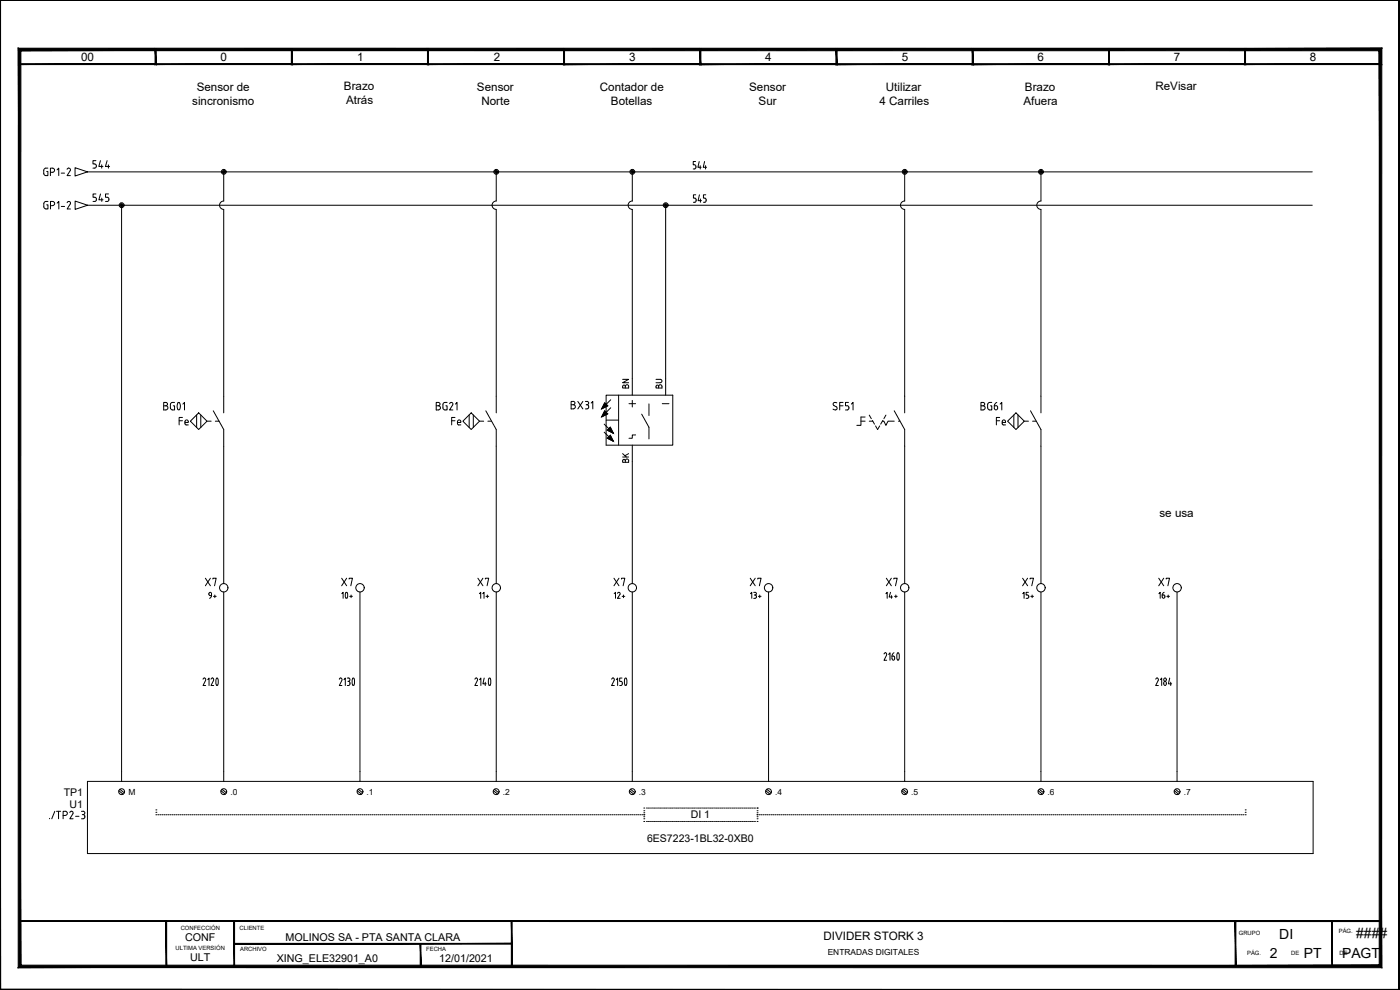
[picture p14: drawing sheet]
<svg xmlns="http://www.w3.org/2000/svg" width="420mm" height="297mm" viewBox="0 0 420 297" stroke-linecap="round" stroke-linejoin="round" font-family="sans-serif">
<defs><g id="words">
<text font-size="7.1" x="99.8" y="181.7">10+</text>
<g font-size="6.6">
<text x="59.6" y="207.4">2120</text>
<text x="100.5" y="207.4">2130</text>
<text x="141.1" y="207.4">2140</text>
<text x="182.4" y="207.4">2150</text>
</g>
<g font-size="5.7">
<text x="26.8" y="61.7">545</text>
<text x="206.7" y="62.1">545</text>
<text x="60.3" y="177.1">X7</text>
<text x="101.2" y="177.1">X7</text>
<text x="142.2" y="177.1">X7</text>
<text x="183.1" y="177.1">X7</text>
<text x="224" y="177.1">X7</text>
<text x="264.9" y="177.1">X7</text>
<text x="305.5" y="177.1">X7</text>
<text x="346.4" y="177.1">X7</text>
<text x="15.9" y="246.9">TP2-3</text>
</g>
<g font-size="5.3">
<text x="26.8" y="51.5">544</text>
<text x="206.7" y="51.9">544</text>
<text x="12" y="63.9">GP1-2</text>
<text x="129.8" y="124.2">BG21</text>
<text x="170" y="123.8">BX31</text>
<text x="293.2" y="124.2">BG61</text>
<text x="52.6" y="128.8">Fe</text>
<text x="134.4" y="128.8">Fe</text>
<text x="297.7" y="128.8">Fe</text>
</g>
<g font-size="4.9">
<text x="189.4" y="117.8" transform="rotate(-90 189.4 117.8)">BN</text>
<text x="199.7" y="117.8" transform="rotate(-90 199.7 117.8)">BU</text>
<text x="189.4" y="140.1" transform="rotate(-90 189.4 140.1)">BK</text>
<text x="60.3" y="180.6">9+</text>
<text x="183.1" y="180.6">12+</text>
<text x="224" y="180.6">13+</text>
<text x="264.6" y="180.6">14+</text>
<text x="305.9" y="180.6">15+</text>
<text x="346.4" y="180.6">16+</text>
</g>
<text font-size="4.4" x="17.3" y="246.9" transform="rotate(-90 17.3 246.9)">./</text>
<g font-size="4.2">
<text x="383.9" y="281.6">DI</text>
<text x="407" y="281.3">####</text>
<text x="381.1" y="287.5">2</text>
<text x="391.3" y="287.5">PT</text>
<text x="402.8" y="287.5">PAGT</text>
</g>
<g font-size="3.5">
<text x="24.3" y="18.4">00</text>
<text x="66.2" y="18.4">0</text>
<text x="107.2" y="18.4">1</text>
<text x="148.2" y="18.4">2</text>
<text x="188.8" y="18.4">3</text>
<text x="229.7" y="18.4">4</text>
<text x="270.6" y="18.4">5</text>
<text x="311.4" y="18.4">6</text>
<text x="352.3" y="18.4">7</text>
<text x="393.1" y="18.4">8</text>
<text x="59" y="27.2">Sensor de</text>
<text x="103.2" y="27.1">Brazo</text>
<text x="143.2" y="27.2">Sensor</text>
<text x="180" y="27.2">Contador de</text>
<text x="224.9" y="27.2">Sensor</text>
<text x="265.9" y="27.2">Utilizar</text>
<text x="307.6" y="27.2">Brazo</text>
<text x="346.8" y="27.1">ReVisar</text>
<text x="57.7" y="31.4">sincronismo</text>
<text x="103.8" y="31.3">Atrás</text>
<text x="144.5" y="31.4">Norte</text>
<text x="183.4" y="31.4">Botellas</text>
<text x="227.7" y="31.4">Sur</text>
<text x="263.9" y="31.4">4 Carriles</text>
<text x="307.1" y="31.4">Afuera</text>
<text x="348" y="155.1">se usa</text>
<text x="247.1" y="282.1">DIVIDER STORK 3</text>
</g>
<g font-size="3.2">
<text x="19.2" y="238.8">TP1</text>
<text x="20.9" y="242.5">U1</text>
<text x="207.3" y="245.5">DI 1</text>
<text x="194.2" y="252.6">6ES7223-1BL32-0XB0</text>
<text x="55.5" y="282.3">CONF</text>
<text x="85.7" y="282.3">MOLINOS SA - PTA SANTA CLARA</text>
<text x="57" y="288.3">ULT</text>
<text x="83" y="288.6">XING_ELE32901_A0</text>
<text x="131.8" y="288.6">12/01/2021</text>
</g>
<g font-size="2.5">
<text x="38.5" y="238.5">M</text>
<text x="69.1" y="238.5">.0</text>
<text x="110" y="238.5">.1</text>
<text x="150.9" y="238.5">.2</text>
<text x="191.7" y="238.5">.3</text>
<text x="232.6" y="238.5">.4</text>
<text x="273.5" y="238.5">.5</text>
<text x="314.4" y="238.5">.6</text>
<text x="355.2" y="238.5">.7</text>
<text x="248.4" y="286.6">ENTRADAS DIGITALES</text>
</g>
<g font-size="1.8">
<text x="54.2" y="279">CONFECCIÓN</text>
<text x="71.9" y="279">CLIENTE</text>
<text x="371.8" y="280.6">GRUPO</text>
<text x="401.8" y="279.8">PÁG.</text>
<text x="52.7" y="285">ULTIMA VERSIÓN</text>
<text x="72.1" y="285.3">ARCHIVO</text>
<text x="127.9" y="285.3">FECHA</text>
<text x="374.3" y="286.6">PÁG.</text>
<text x="387.5" y="286.6">DE</text>
<text x="402" y="286.6">DE</text>
</g>
</g></defs>
<g fill="none" stroke="#000" stroke-width=".3">
<path d="M0 .1v296.9h420M5.8 19.2h408.5v257.2l-408.5-.1zM13.8 50.4h.6M13.8 50.4l-.5 .2-.2 .5 .1 1.2 .6 .4M14 51.4h.4v1.3h-.6M15.1 51.7h.7a.62 .62 0 0 0 .6-.6 .62 .62 0 0 0-.7-.7h-.6v2.3M17.1 51l.5-.6v2.3M18.4 52h1M20.1 50.8a.52 .52 0 0 1 .7-.3 .52 .52 0 0 1 .3 .7l-1 1.5h1M22.5 50.3l3.8 1.3-3.8 1.2zM26.3 51.6h367.5M67.1 51.6l.1 8.7a1.26 1.26 0 0 0-1.3 1.3 1.26 1.26 0 0 0 1.3 1.2"/>
<path d="M148.9 51.6v8.7a1.26 1.26 0 0 0-1.2 1.3 1.26 1.26 0 0 0 1.2 1.2M189.8 51.6v8.7a1.26 1.26 0 0 0-1.3 1.3 1.26 1.26 0 0 0 1.3 1.2M271.5 51.6v8.7a1.26 1.26 0 0 0-1.2 1.3 1.26 1.26 0 0 0 1.2 1.2M312.4 51.6v8.7a1.26 1.26 0 0 0-1.3 1.3 1.26 1.26 0 0 0 1.3 1.2M22.5 60.3l3.8 1.3-3.8 1.2zM26.3 61.6h367.5M36.5 61.6v172.8M67.1 62.9v61M148.9 62.9v61M189.8 62.9v50.7M199.8 61.6v52M271.5 62.9v61"/>
<path d="M312.4 62.9v61M181.9 118.6h20v15h-20zM183.3 120l-1.4 1.3M185.7 118.6v15M49.1 120.7h.7a.5 .5 0 0 1 .5 .5 .5 .5 0 0 1-.5 .5 .62 .62 0 0 1 .6 .7 .62 .62 0 0 1-.6 .6h-.7zM49.1 121.8h.7M52.4 120.7l-.9 .1-.4 .6 .2 1.4 1.1 .2v-1.2h-.4M53.4 122.9a1.32 1.32 0 0 1 .4-2.1l.3 .9-.2 1.2M54.9 121.2l.5-.5v2.3M59.6 123.9l2.5 2.5-2.5 2.5-2.5-2.5zM60.3 124.5v3.8M62.1 126.4h1.3"/>
<path d="M64 123.3l3.1 5.6v46.2M64.6 126.4h1.1M141.4 123.9l2.5 2.5-2.5 2.5-2.5-2.5zM142 124.5v3.8M143.9 126.4h1.3M145.8 123.3l3.1 5.6v46.2M146.4 126.4h1.1M181.3 129.7l1.4 1.3M181.3 127.3l1.4 1.3M181.5 123.3l-.9 1.8 1.8-.9M181.5 120.9l.9 .9-1.8 .9zM181.9 126.1h3.8"/>
<path d="M182.2 129.1l1-.9 .9 1.8zM183.2 130.6l.9 1.8-1.9-.9M183.3 122.4l-1.4 1.3M188.8 121.1h2M189.8 120.1v2M189.8 138.6v36.5M190.8 130.5h-1v1h-1M192.6 124.3l2.2 3.9v3.5M194.8 121.2v3.5M198.8 121.1h2M251.1 120.9a.59 .59 0 0 0-.8-.1 .59 .59 0 0 0 0 .9l.7 .4a.56 .56 0 0 1 .1 .8 .56 .56 0 0 1-.9 0l-.2-.1M252 121.8h1"/>
<path d="M253 120.7h-1v2.3M254.6 120.7h-.9v1.1h.8l.3 .4-.3 .7-.8 .1M255.5 121.2l.5-.5v2.3M258.4 126.4h1.2M259.6 125.1h-1.2v2.5h-1.3M260.9 126.4h1M260.9 124.6l.6 1M261.8 126.2l.6 1.1M262.8 127.8l.6 1.1 .6-1.1M264.8 126.4h.5l.6 1.2 .6-1.2h1.9M264.9 126.2l-.6 1.1M265.9 124.6l-.6 1"/>
<path d="M268.4 123.3l3.1 5.6v46.2M269.6 126.4h.5M302.4 126.4l2.5-2.5 2.5 2.5-2.5 2.5zM305.5 124.5v3.8M307.4 126.4h1.3M309.3 123.3l3.1 5.6v46.2M309.9 126.4h1.1M67.1 177.6v56.8M108 177.6v56.8M143.9 178.1l.4-.4v1.8M144.9 178.1l.4-.4v1.8M146.3 178.5v.8"/>
<path d="M148.9 177.6v56.8M189.8 177.6v56.8M230.7 177.6v56.8M271.5 177.6v56.8M312.4 177.6v56.8M353.3 177.6v56.8M265.3 196.2a.43 .43 0 0 1 .6-.3 .43 .43 0 0 1 .1 .7M266 196.6l-.7 1.5h.8M266.7 196.3l.4-.4v2.2M267.7 196.9l.2 1.1h.4l.2-.6M267.7 196.9h.6l.2 .4M268.3 195.8l-.4 .4-.2 .6"/>
<path d="M269.3 198h.4M269.3 198a1.48 1.48 0 0 1 .3-2.1l.3 .9-.2 1.2M346.9 203.8a.43 .43 0 0 1 .6-.3 .43 .43 0 0 1 .1 .7M347.6 204.2l-.8 1.5h.8M348.2 203.9l.4-.5v2.3M349.2 204.9l.1 .5 .3 .3 .4-.3v-.5M349.2 204.9l.4-.5 .4 .5M351 203.4l-.4 1.8h1M351.3 204.7v1M26.2 234.4h367.9v21.7h-367.9zM35.6 237.2l1.4 1.1M36 236.8l1.3 1.1"/>
<path d="M66.3 237.2l1.3 1.1M66.6 236.8l1.3 1.1M107.2 237.2l1.3 1.1M107.5 236.8l1.3 1.1M148.1 237.2l1.3 1.1M148.4 236.8l1.3 1.1M188.9 237.2l1.3 1.1M189.2 236.8l1.4 1.1M229.8 237.2l1.3 1.1M230.1 236.8l1.4 1.1M270.6 237.2l1.3 1.1M271 236.8l1.3 1.1"/>
<path d="M311.6 237.2l1.3 1.1M311.9 236.8l1.3 1.1M352.4 237.2l1.3 1.1M352.7 236.8l1.4 1.1M46.8 243h.1M46.8 243.7h.1M46.8 244.5h.1M47.4 244.5h.1M48 244.5h.1M48.6 244.5h.1M49.2 244.5h.1M49.8 244.5h.1"/>
<path d="M50.4 244.5h.1M51 244.5h.1M51.6 244.5h.1M52.2 244.5h.1M52.8 244.5h.1M53.4 244.5h.1M54 244.5h.1M54.6 244.5h.1M55.2 244.5h.1M55.8 244.5h.1M56.4 244.5h.1M57 244.5h.1"/>
<path d="M57.6 244.5h.1M58.2 244.5h.1M58.8 244.5h.1M59.4 244.5h.1M60 244.5h.1M60.6 244.5h.1M61.2 244.5h.1M61.8 244.5h.1M62.4 244.5h.1M63 244.5h.1M63.6 244.5h.1M64.2 244.5h.1"/>
<path d="M64.8 244.5h.1M65.4 244.5h.1M66 244.5h.1M66.6 244.5h.1M67.2 244.5h.1M67.8 244.5h.1M68.4 244.5h.1M69 244.5h.1M69.6 244.5h.1M70.2 244.5h.1M70.8 244.5h.1M71.4 244.5h.1"/>
<path d="M72 244.5h.1M72.6 244.5h.1M73.2 244.5h.1M73.8 244.5h.1M74.4 244.5h.1M75 244.5h.1M75.6 244.5h.1M76.2 244.5h.1M76.8 244.5h.1M77.4 244.5h.1M78 244.5h.1M78.6 244.5h.1"/>
<path d="M79.2 244.5h.1M79.8 244.5h.1M80.4 244.5h.1M81 244.5h.1M81.6 244.5h.1M82.2 244.5h.1M82.8 244.5h.1M83.4 244.5h.1M84 244.5h.1M84.6 244.5h.1M85.2 244.5h.1M85.8 244.5h.1"/>
<path d="M86.4 244.5h.1M87 244.5h.1M87.6 244.5h.1M88.2 244.5h.1M88.8 244.5h.1M89.4 244.5h.1M90 244.5h.1M90.6 244.5h.1M91.2 244.5h.1M91.8 244.5h.1M92.4 244.5h.1M93 244.5h.1"/>
<path d="M93.6 244.5h.1M94.2 244.5h.1M94.8 244.5h.1M95.4 244.5h.1M96 244.5h.1M96.6 244.5h.1M97.2 244.5h.1M97.8 244.5h.1M98.4 244.5h.1M99 244.5h.1M99.6 244.5h.1M100.2 244.5h.1"/>
<path d="M100.8 244.5h.1M101.4 244.5h.1M102 244.5h.1M102.6 244.5h.1M103.2 244.5h.1M103.8 244.5h.1M104.4 244.5h.1M105 244.5h.1M105.6 244.5h.1M106.2 244.5h.1M106.8 244.5h.1M107.4 244.5h.1"/>
<path d="M108 244.5h.1M108.6 244.5h.1M109.2 244.5h.1M109.8 244.5h.1M110.4 244.5h.1M111 244.5h.1M111.6 244.5h.1M112.2 244.5h.1M112.8 244.5h.1M113.4 244.5h.1M114 244.5h.1M114.6 244.5h.1"/>
<path d="M115.2 244.5h.1M115.8 244.5h.1M116.4 244.5h.1M117 244.5h.1M117.6 244.5h.1M118.2 244.5h.1M118.8 244.5h.1M119.4 244.5h.1M120 244.5h.1M120.6 244.5h.1M121.2 244.5h.1M121.8 244.5h.1"/>
<path d="M122.4 244.5h.1M123 244.5h.1M123.6 244.5h.1M124.2 244.5h.1M124.8 244.5h.1M125.4 244.5h.1M126 244.5h.1M126.6 244.5h.1M127.2 244.5h.1M127.8 244.5h.1M128.4 244.5h.1M129 244.5h.1"/>
<path d="M129.6 244.5h.1M130.2 244.5h.1M130.8 244.5h.1M131.4 244.5h.1M132 244.5h.1M132.6 244.5h.1M133.2 244.5h.1M133.8 244.5h.1M134.4 244.5h.1M135 244.5h.1M135.6 244.5h.1M136.2 244.5h.1"/>
<path d="M136.8 244.5h.1M137.4 244.5h.1M138 244.5h.1M138.6 244.5h.1M139.2 244.5h.1M139.8 244.5h.1M140.4 244.5h.1M141 244.5h.1M141.6 244.5h.1M142.2 244.5h.1M142.8 244.5h.1M143.4 244.5h.1"/>
<path d="M144 244.5h.1M144.6 244.5h.1M145.2 244.5h.1M145.8 244.5h.1M146.4 244.5h.1M147 244.5h.1M147.6 244.5h.1M148.2 244.5h.1M148.8 244.5h.1M149.4 244.5h.1M150 244.5h.1M150.6 244.5h.1"/>
<path d="M151.2 244.5h.1M151.8 244.5h.1M152.4 244.5h.1M153 244.5h.1M153.6 244.5h.1M154.2 244.5h.1M154.8 244.5h.1M155.4 244.5h.1M156 244.5h.1M156.6 244.5h.1M157.2 244.5h.1M157.8 244.5h.1"/>
<path d="M158.4 244.5h.1M159 244.5h.1M159.6 244.5h.1M160.2 244.5h.1M160.8 244.5h.1M161.4 244.5h.1M162 244.5h.1M162.6 244.5h.1M163.2 244.5h.1M163.8 244.5h.1M164.4 244.5h.1M165 244.5h.1"/>
<path d="M165.6 244.5h.1M166.2 244.5h.1M166.8 244.5h.1M167.4 244.5h.1M168 244.5h.1M168.6 244.5h.1M169.2 244.5h.1M169.8 244.5h.1M170.4 244.5h.1M171 244.5h.1M171.6 244.5h.1M172.2 244.5h.1"/>
<path d="M172.8 244.5h.1M173.4 244.5h.1M174 244.5h.1M174.6 244.5h.1M175.2 244.5h.1M175.8 244.5h.1M176.4 244.5h.1M177 244.5h.1M177.6 244.5h.1M178.2 244.5h.1M178.8 244.5h.1M179.4 244.5h.1"/>
<path d="M180 244.5h.1M180.6 244.5h.1M181.2 244.5h.1M181.8 244.5h.1M182.4 244.5h.1M183 244.5h.1M183.6 244.5h.1M184.2 244.5h.1M184.8 244.5h.1M185.4 244.5h.1M186 244.5h.1M186.6 244.5h.1"/>
<path d="M187.2 244.5h.1M187.8 244.5h.1M188.4 244.5h.1M189 244.5h.1M189.6 244.5h.1M190.2 244.5h.1M190.8 244.5h.1M191.4 244.5h.1M192 244.5h.1M192.6 244.5h.1M193.2 244.5h.1M193.2 246.5h.1"/>
<path d="M193.2 245.7h.1M193.2 245.1h.1M193.2 243.9h.1M193.2 243.3h.1M193.2 242.5h.1M194 246.5h.1M194 242.5h.1M194.6 246.5h.1M194.6 242.5h.1M195.2 246.5h.1M195.2 242.5h.1M195.8 246.5h.1"/>
<path d="M195.8 242.5h.1M196.4 246.5h.1M196.4 242.5h.1M197 246.5h.1M197 242.5h.1M197.6 246.5h.1M197.6 242.5h.1M198.2 246.5h.1M198.2 242.5h.1M198.8 246.5h.1M198.8 242.5h.1M199.4 246.5h.1"/>
<path d="M199.4 242.5h.1M200 246.5h.1M200 242.5h.1M200.6 246.5h.1M200.6 242.5h.1M201.2 246.5h.1M201.2 242.5h.1M201.8 246.5h.1M201.8 242.5h.1M202.4 246.5h.1M202.4 242.5h.1M203 246.5h.1"/>
<path d="M203 242.5h.1M203.6 246.5h.1M203.6 242.5h.1M204.2 246.5h.1M204.2 242.5h.1M204.8 246.5h.1M204.8 242.5h.1M205.4 246.5h.1M205.4 242.5h.1M206 246.5h.1M206 242.5h.1M206.6 246.5h.1"/>
<path d="M206.6 242.5h.1M207.2 246.5h.1M207.2 242.5h.1M207.8 246.5h.1M207.8 242.5h.1M208.4 246.5h.1M208.4 242.5h.1M209 246.5h.1M209 242.5h.1M209.6 246.5h.1M209.6 242.5h.1M210.2 246.5h.1"/>
<path d="M210.2 242.5h.1M210.8 246.5h.1M210.8 242.5h.1M211.4 246.5h.1M211.4 242.5h.1M212 246.5h.1M212 242.5h.1M212.6 246.5h.1M212.6 242.5h.1M213.2 246.5h.1M213.2 242.5h.1M213.8 246.5h.1"/>
<path d="M213.8 242.5h.1M214.4 246.5h.1M214.4 242.5h.1M215 246.5h.1M215 242.5h.1M215.6 246.5h.1M215.6 242.5h.1M216.2 246.5h.1M216.2 242.5h.1M216.8 246.5h.1M216.8 242.5h.1M217.4 246.5h.1"/>
<path d="M217.4 242.5h.1M218 246.5h.1M218 242.5h.1M218.6 246.5h.1M218.6 242.5h.1M219.2 246.5h.1M219.2 242.5h.1M219.8 246.5h.1M219.8 242.5h.1M220.4 246.5h.1M220.4 242.5h.1M221 246.5h.1"/>
<path d="M221 242.5h.1M221.6 246.5h.1M221.6 242.5h.1M222.2 246.5h.1M222.2 242.5h.1M222.8 246.5h.1M222.8 242.5h.1M223.4 246.5h.1M223.4 242.5h.1M224 246.5h.1M224 242.5h.1M224.6 246.5h.1"/>
<path d="M224.6 242.5h.1M225.2 246.5h.1M225.2 242.5h.1M225.8 246.5h.1M225.8 242.5h.1M226.4 246.5h.1M226.4 242.5h.1M227.2 244.5h.1M227.2 242.5h.1M227.2 243.3h.1M227.2 243.9h.1M227.2 245.1h.1"/>
<path d="M227.2 245.7h.1M227.2 246.5h.1M227.9 244.5h.1M228.5 244.5h.1M229 244.5h.1M229.7 244.5h.1M230.3 244.5h.1M230.8 244.5h.1M231.5 244.5h.1M232.1 244.5h.1M232.6 244.5h.1M233.3 244.5h.1"/>
<path d="M233.8 244.5h.1M234.4 244.5h.1M235.1 244.5h.1M235.6 244.5h.1M236.2 244.5h.1M236.9 244.5h.1M237.4 244.5h.1M238 244.5h.1M238.7 244.5h.1M239.2 244.5h.1M239.8 244.5h.1M240.5 244.5h.1"/>
<path d="M241 244.5h.1M241.6 244.5h.1M242.3 244.5h.1M242.8 244.5h.1M243.4 244.5h.1M244.1 244.5h.1M244.6 244.5h.1M245.3 244.5h.1M245.9 244.5h.1M246.4 244.5h.1M247.1 244.5h.1M247.6 244.5h.1"/>
<path d="M248.2 244.5h.1M248.9 244.5h.1M249.4 244.5h.1M250 244.5h.1M250.7 244.5h.1M251.2 244.5h.1M251.8 244.5h.1M252.5 244.5h.1M253 244.5h.1M253.6 244.5h.1M254.3 244.5h.1M254.8 244.5h.1"/>
<path d="M255.4 244.5h.1M256.1 244.5h.1M256.6 244.5h.1M257.2 244.5h.1M257.9 244.5h.1M258.4 244.5h.1M259 244.5h.1M259.7 244.5h.1M260.2 244.5h.1M260.9 244.5h.1M261.5 244.5h.1M262 244.5h.1"/>
<path d="M262.7 244.5h.1M263.2 244.5h.1M263.8 244.5h.1M264.5 244.5h.1M265 244.5h.1M265.6 244.5h.1M266.3 244.5h.1M266.8 244.5h.1M267.4 244.5h.1M268.1 244.5h.1M268.6 244.5h.1M269.2 244.5h.1"/>
<path d="M269.9 244.5h.1M270.4 244.5h.1M271 244.5h.1M271.7 244.5h.1M272.2 244.5h.1M272.8 244.5h.1M273.5 244.5h.1M274 244.5h.1M274.6 244.5h.1M275.3 244.5h.1M275.8 244.5h.1M276.5 244.5h.1"/>
<path d="M277.1 244.5h.1M277.6 244.5h.1M278.3 244.5h.1M278.8 244.5h.1M279.4 244.5h.1M280.1 244.5h.1M280.6 244.5h.1M281.2 244.5h.1M281.9 244.5h.1M282.4 244.5h.1M283 244.5h.1M283.7 244.5h.1"/>
<path d="M284.2 244.5h.1M284.8 244.5h.1M285.5 244.5h.1M286 244.5h.1M286.6 244.5h.1M287.3 244.5h.1M287.8 244.5h.1M288.4 244.5h.1M289.1 244.5h.1M289.6 244.5h.1M290.2 244.5h.1M290.9 244.5h.1"/>
<path d="M291.4 244.5h.1M292.1 244.5h.1M292.7 244.5h.1M293.2 244.5h.1M293.9 244.5h.1M294.4 244.5h.1M295 244.5h.1M295.7 244.5h.1M296.2 244.5h.1M296.8 244.5h.1M297.5 244.5h.1M298 244.5h.1"/>
<path d="M298.6 244.5h.1M299.3 244.5h.1M299.8 244.5h.1M300.4 244.5h.1M301.1 244.5h.1M301.6 244.5h.1M302.2 244.5h.1M302.9 244.5h.1M303.4 244.5h.1M304 244.5h.1M304.7 244.5h.1M305.2 244.5h.1"/>
<path d="M305.8 244.5h.1M306.5 244.5h.1M307 244.5h.1M307.6 244.5h.1M308.3 244.5h.1M308.8 244.5h.1M309.5 244.5h.1M310 244.5h.1M310.6 244.5h.1M311.3 244.5h.1M311.8 244.5h.1M312.4 244.5h.1"/>
<path d="M313.1 244.5h.1M313.6 244.5h.1M314.2 244.5h.1M314.9 244.5h.1M315.4 244.5h.1M316 244.5h.1M316.7 244.5h.1M317.2 244.5h.1M317.8 244.5h.1M318.5 244.5h.1M319 244.5h.1M319.6 244.5h.1"/>
<path d="M320.3 244.5h.1M320.8 244.5h.1M321.4 244.5h.1M322.1 244.5h.1M322.6 244.5h.1M323.2 244.5h.1M323.8 244.5h.1M324.4 244.5h.1M325.1 244.5h.1M325.6 244.5h.1M326.2 244.5h.1M326.9 244.5h.1"/>
<path d="M327.4 244.5h.1M328 244.5h.1M328.7 244.5h.1M329.2 244.5h.1M329.8 244.5h.1M330.5 244.5h.1M331 244.5h.1M331.6 244.5h.1M332.3 244.5h.1M332.8 244.5h.1M333.4 244.5h.1M334.1 244.5h.1"/>
<path d="M334.6 244.5h.1M335.2 244.5h.1M335.9 244.5h.1M336.4 244.5h.1M337 244.5h.1M337.7 244.5h.1M338.2 244.5h.1M338.8 244.5h.1M339.4 244.5h.1M340 244.5h.1M340.7 244.5h.1M341.2 244.5h.1"/>
<path d="M341.8 244.5h.1M342.5 244.5h.1M343 244.5h.1M343.6 244.5h.1M344.3 244.5h.1M344.8 244.5h.1M345.4 244.5h.1M346.1 244.5h.1M346.6 244.5h.1M347.2 244.5h.1M347.9 244.5h.1M348.4 244.5h.1"/>
<path d="M349 244.5h.1M349.7 244.5h.1M350.2 244.5h.1M350.8 244.5h.1M351.5 244.5h.1M352 244.5h.1M352.6 244.5h.1M353.3 244.5h.1M353.8 244.5h.1M354.4 244.5h.1M355 244.5h.1M355.6 244.5h.1"/>
<path d="M356.2 244.5h.1M356.8 244.5h.1M357.4 244.5h.1M358.1 244.5h.1M358.6 244.5h.1M359.2 244.5h.1M359.9 244.5h.1M360.4 244.5h.1M361 244.5h.1M361.7 244.5h.1M362.2 244.5h.1M362.8 244.5h.1"/>
<path d="M363.5 244.5h.1M364 244.5h.1M364.6 244.5h.1M365.3 244.5h.1M365.8 244.5h.1M366.4 244.5h.1M367.1 244.5h.1M367.6 244.5h.1M368.2 244.5h.1M368.9 244.5h.1M369.4 244.5h.1M370 244.5h.1"/>
<path d="M370.6 244.5h.1M371.2 244.5h.1M371.8 244.5h.1M372.4 244.5h.1M373 244.5h.1M373.7 243h.1M373.7 243.7h.1M373.7 244.5h.1M5.8 276.4h44.1v13.6h-44.1z"/>
<circle cx="67.2" cy="51.6" r=".73"/>
<circle cx="67.2" cy="51.6" r=".46"/>
<circle cx="67.2" cy="51.6" r=".22"/>
<circle cx="148.9" cy="51.6" r=".73"/>
<circle cx="148.9" cy="51.6" r=".46"/>
<circle cx="148.9" cy="51.6" r=".22"/>
<circle cx="189.8" cy="51.6" r=".73"/>
<circle cx="189.8" cy="51.6" r=".46"/>
<circle cx="189.8" cy="51.6" r=".22"/>
<circle cx="271.5" cy="51.6" r=".73"/>
<circle cx="271.5" cy="51.6" r=".46"/>
<circle cx="271.5" cy="51.6" r=".22"/>
<circle cx="312.4" cy="51.6" r=".73"/>
<circle cx="312.4" cy="51.6" r=".46"/>
<circle cx="312.4" cy="51.6" r=".22"/>
<circle cx="36.5" cy="61.6" r=".73"/>
<circle cx="36.5" cy="61.6" r=".46"/>
<circle cx="36.5" cy="61.6" r=".22"/>
<circle cx="199.8" cy="61.6" r=".73"/>
<circle cx="199.8" cy="61.6" r=".46"/>
<circle cx="199.8" cy="61.6" r=".22"/>
<circle cx="67.2" cy="176.4" r="1.26"/>
<circle cx="148.9" cy="176.4" r="1.26"/>
<circle cx="189.8" cy="176.4" r="1.26"/>
<circle cx="230.7" cy="176.4" r="1.26"/>
<circle cx="271.5" cy="176.4" r="1.26"/>
<circle cx="312.4" cy="176.4" r="1.26"/>
<circle cx="353.3" cy="176.4" r="1.26"/>
<circle cx="349.6" cy="203.9" r=".45"/>
<circle cx="36.5" cy="237.5" r=".88"/>
<circle cx="67.2" cy="237.5" r=".88"/>
<circle cx="108" cy="237.5" r=".88"/>
<circle cx="148.9" cy="237.5" r=".88"/>
<circle cx="189.7" cy="237.5" r=".88"/>
<circle cx="230.6" cy="237.5" r=".88"/>
<circle cx="271.5" cy="237.5" r=".88"/>
<circle cx="312.4" cy="237.5" r=".88"/>
<circle cx="353.3" cy="237.5" r=".88"/>
</g>
<g fill="#000" stroke="#000" stroke-width=".3">
<path d="M181.5 123.3l.9 .9-1.8 .9zM181.5 120.9l.9 .9-1.8 .9zM182.2 131.5l1-.9 .9 1.8zM182.2 129.1l1-.9 .9 1.8z"/>
<path d="M0 .1h419.9zM0 .1h419.9z"/>
<path d="M5.7 19.4h41.1l-.2-.3zM5.9 19.1h40.7l-40.9 .3zM5.7 14.7v4.7l.2-.3zM5.7 14.7l.2 .3v4.1zM5.7 14.7l.2 .3 40.9-.3zM5.9 15l40.9-.3-.2 .3zM46.8 14.7l-.2 .3 .2 4.4zM46.6 15l.2 4.4-.2-.3z"/>
<path d="M46.6 19.4h41.1l-.2-.3zM46.6 19.4l.2-.3h40.7zM46.6 14.7v4.7l.2-.3zM46.6 14.7l.2 .3v4.1zM46.6 14.7l.2 .3 40.9-.3zM46.8 15l40.9-.3-.2 .3zM87.7 14.7l-.2 .3 .2 4.4zM87.5 15l.2 4.4-.2-.3z"/>
<path d="M87.5 19.4h41.1l-.2-.3zM87.7 19.1h40.7l-40.9 .3zM87.5 14.7v4.7l.2-.3zM87.5 14.7l.2 .3v4.1zM87.5 14.7l.2 .3 40.9-.3zM87.7 15l40.9-.3-.2 .3zM128.6 14.7l-.2 .3 .2 4.4zM128.4 15l.2 4.4-.2-.3z"/>
<path d="M128.3 19.4h41.1l-.2-.3zM128.5 19.1h40.7l-40.9 .3zM128.3 14.7v4.7l.2-.3zM128.3 14.7l.2 .3v4.1zM128.3 14.7l.2 .3 40.9-.3zM128.5 15l40.9-.3-.2 .3zM169.4 14.7l-.2 .3 .2 4.4zM169.2 15l.2 4.4-.2-.3z"/>
<path d="M169.2 19.4h41.1l-.2-.2zM169.2 19.4l.2-.2h40.7zM169.2 14.7v4.7l.2-.2zM169.2 14.7l.2 .3v4.2zM169.2 14.7l.2 .3 40.9-.3zM169.4 15l40.9-.3-.2 .3zM210.3 14.7l-.2 .3 .2 4.4zM210.1 15l.2 4.4-.2-.2z"/>
<path d="M210 19.4h41.2l-.3-.2zM210.3 19.2h40.6l-40.9 .2zM210 14.7v4.7l.3-.2zM210 14.7l.3 .3v4.2zM210 14.7l.3 .3 40.9-.3zM210.3 15l40.9-.3-.3 .3zM251.2 14.7l-.3 .3 .3 4.4zM250.9 15l.3 4.4-.3-.2z"/>
<path d="M250.9 19.4h41.2l-.3-.2zM250.9 19.4l.3-.2h40.6zM250.9 14.7v4.7l.3-.2zM250.9 14.7l.3 .3v4.2zM250.9 14.7l.3 .3 40.9-.3zM251.2 15l40.9-.3-.3 .3zM292.1 14.7l-.3 .3 .3 4.4zM291.8 15l.3 4.4-.3-.2z"/>
<path d="M291.8 19.4h41.1l-.2-.2zM291.8 19.4l.2-.2h40.7zM291.8 14.7v4.7l.2-.2zM291.8 14.7l.2 .3v4.2zM291.8 14.7l.2 .3 40.9-.3zM292 15l40.9-.3-.2 .3zM332.9 14.7l-.2 .3 .2 4.4zM332.7 15l.2 4.4-.2-.2z"/>
<path d="M332.7 19.4h41.1l-.2-.3zM332.9 19.1h40.7l-40.9 .3zM332.7 14.7v4.7l.2-.3zM332.7 14.7l.2 .3v4.1zM332.7 14.7l.2 .3 40.9-.3zM332.9 15l40.9-.3-.2 .3zM373.8 14.7l-.2 .3 .2 4.4zM373.6 15l.2 4.4-.2-.3z"/>
<path d="M373.5 19.4h41.1l-.2-.3zM373.5 19.4l.2-.3h40.7zM373.5 14.7v4.7l.2-.3zM373.5 14.7l.2 .3v4.1zM373.5 14.7l.2 .3 40.9-.3zM373.7 15l40.9-.3-.2 .3zM414.6 14.7l-.2 .3 .2 4.4zM414.4 15l.2 4.4-.2-.3z"/>
<path d="M419.9 .1v296.7zM419.9 .1l.1 296.8zM419.9 .1l.1 296.8z"/>
<path d="M5.8 276.3v.2l408.5-.2zM5.8 276.5l408.5-.2v.2z"/>
<path d="M0 .1v296.9l.2-.2zM0 .1h.2v296.7z"/>
<path d="M5.5 290.3l408.4-.7h-407.7zM5.5 290.3l408.4-.7 .8 .8zM413.9 15.2v274.4l.8 .8zM413.9 15.2l.8-.7v275.9zM6.3 15.2h407.6l.8-.7zM5.5 14.5h409.2l-408.4 .7zM5.5 14.5l.7 275.1 .1-274.4zM5.5 14.5l.7 275.1-.7 .7z"/>
<path d="M49.8 276.4v13.6h.2zM49.8 276.4h.2v13.6z"/>
<path d="M70.2 276.4v13.6h.2zM70.2 276.4h.2v13.6z"/>
<path d="M70.3 283v.3l83.3-.3zM70.3 283.3l83.3-.3v.3z"/>
<path d="M126.1 283.2v6.8h.2zM126.1 283.2h.2v6.8z"/>
<path d="M153.5 276.4v13.7h.2zM153.5 276.4h.2v13.7z"/>
<path d="M370.7 276.4v13.6h.2zM370.7 276.4h.2v13.6z"/>
<path d="M399.7 276.4v13.6h.2zM399.7 276.4h.2v13.6z"/>
<path d="M.2 296.8l419.8 .1zM.2 296.8l419.8 .1-420 .1zM0 297l420-.1zM0 297h420z"/>
</g>
<use href="#words"/>
</svg>
